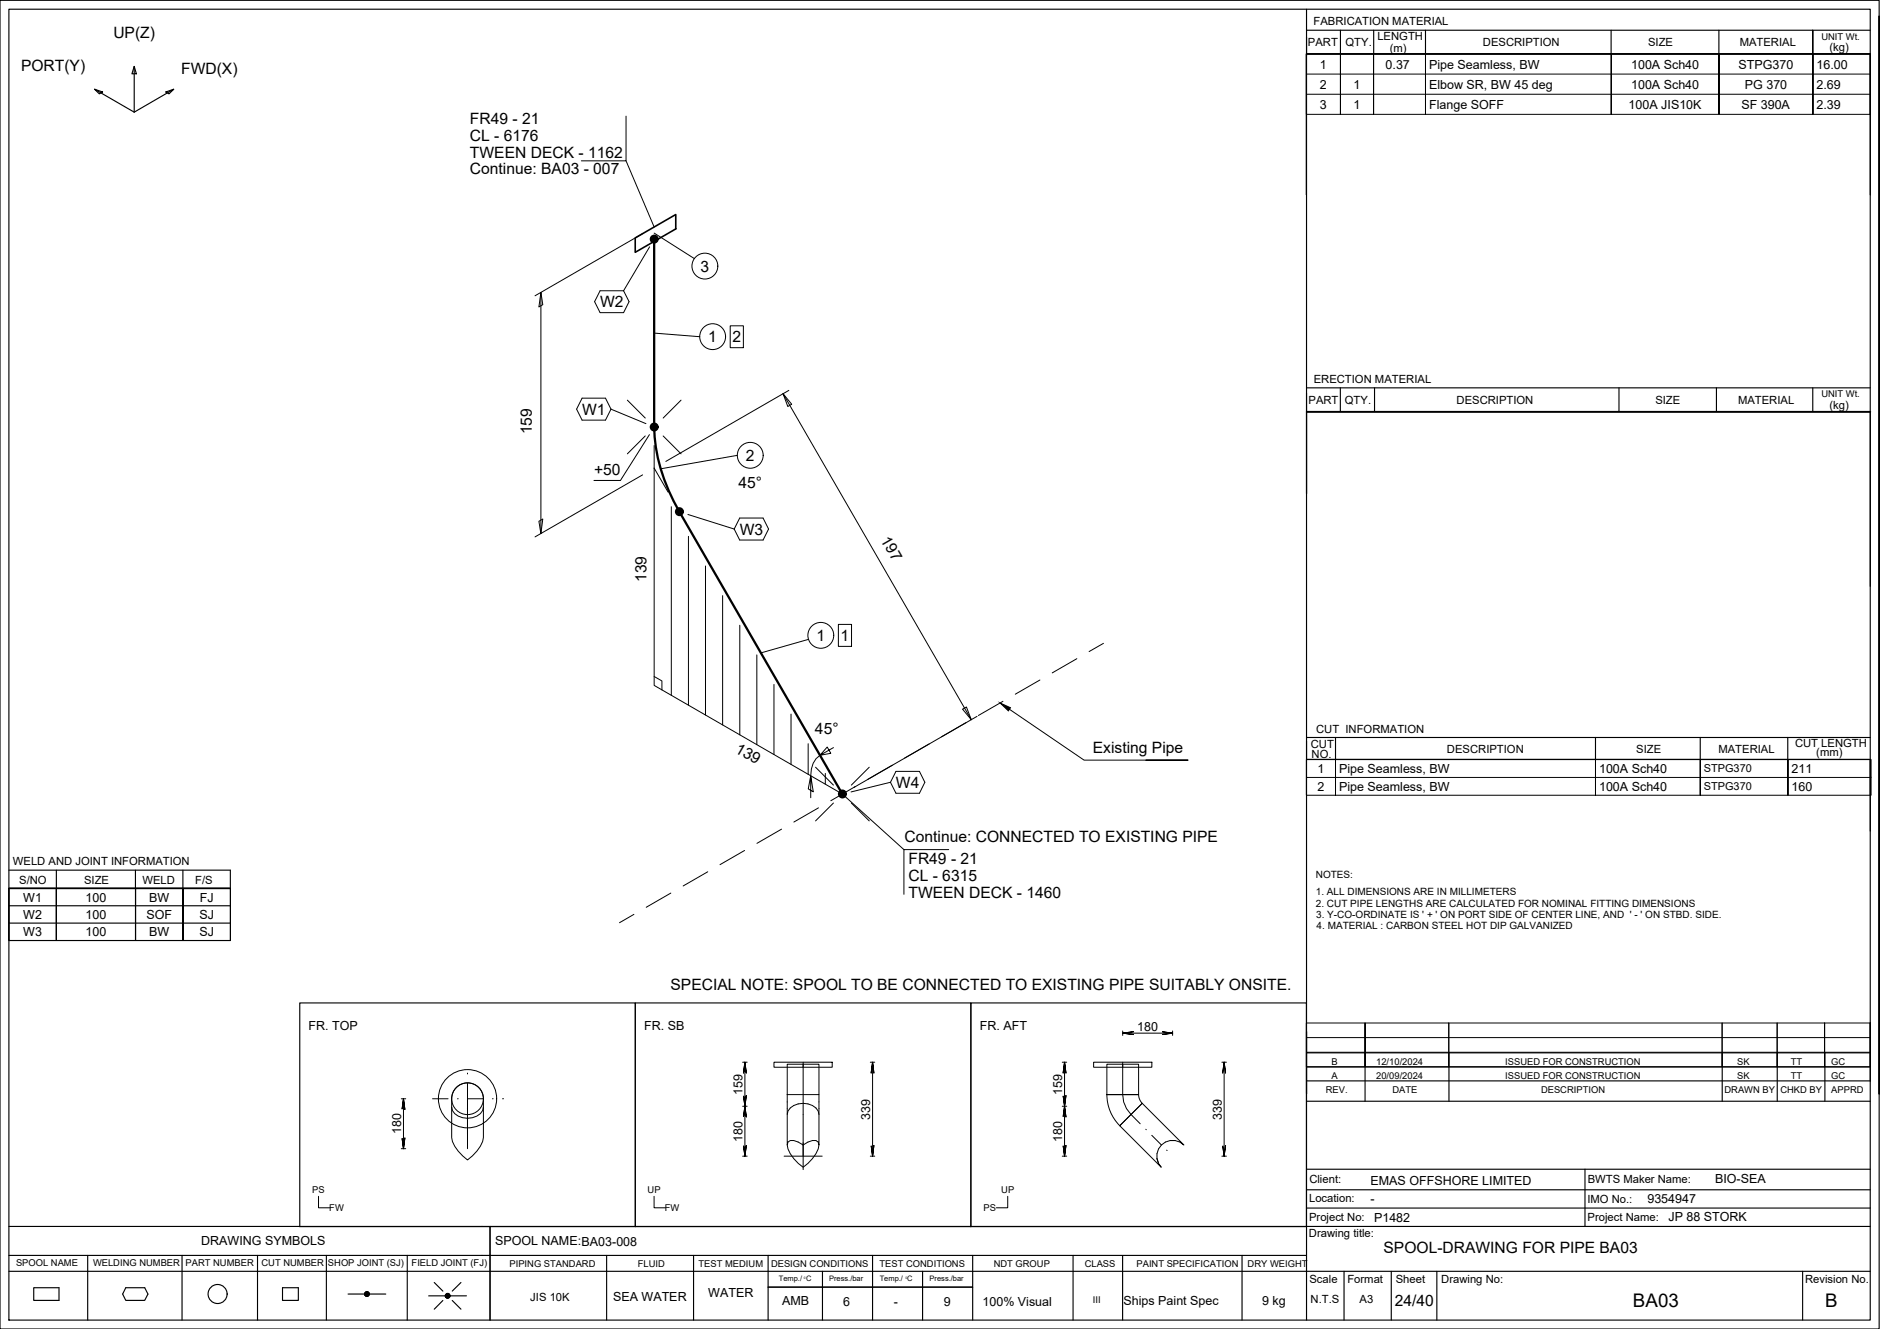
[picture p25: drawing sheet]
<svg xmlns="http://www.w3.org/2000/svg" width="420mm" height="297mm" viewBox="0 0 420 297" stroke-linecap="round" stroke-linejoin="round" font-family="sans-serif">
<defs><g id="words">
<g font-size="4.2">
<text x="365" y="292.1">BA03</text>
<text x="407.9" y="292.1">B</text>
</g>
<g font-size="3.5">
<text x="25.3" y="8.5">UP(Z)</text>
<text x="4.7" y="15.8">PORT(Y)</text>
<text x="40.5" y="16.6">FWD(X)</text>
<text x="105" y="27.7">FR49 - 21</text>
<text x="105" y="35.2">TWEEN DECK - 1162</text>
<text x="105" y="31.4">CL - 6176</text>
<text x="105" y="39">Continue: BA03 - 007</text>
<text x="156.5" y="60.7">3</text>
<text x="134.1" y="68.7">W2</text>
<text x="158.3" y="76.5">1</text>
<text x="163.7" y="76.5">2</text>
<text x="130.1" y="92.7">W1</text>
<text x="118.9" y="97.1" transform="rotate(-90 118.9 97.1)">159</text>
<text x="132.8" y="106.2">+50</text>
<text x="166.7" y="103">2</text>
<text x="165" y="109">45°</text>
<text x="165.3" y="119.5">W3</text>
<text x="196.7" y="120.7" transform="rotate(60 196.7 120.7)">197</text>
<text x="144.5" y="130.1" transform="rotate(-90 144.5 130.1)">139</text>
<text x="182.5" y="143.3">1</text>
<text x="187.9" y="143.3">1</text>
<text x="164.1" y="168" transform="rotate(30 164.1 168)">139</text>
<text x="182.1" y="164.1">45°</text>
<text x="244.2" y="168.3">Existing Pipe</text>
<text x="200.2" y="176.1">W4</text>
<text x="202.2" y="188.3">Continue: CONNECTED TO EXISTING PIPE</text>
<text x="203" y="193.2">FR49 - 21</text>
<text x="203" y="196.9">CL - 6315</text>
<text x="203" y="200.6">TWEEN DECK - 1460</text>
<text x="149.9" y="221.3">SPECIAL NOTE: SPOOL TO BE CONNECTED TO EXISTING PIPE SUITABLY ONSITE.</text>
<text x="309.2" y="280.1">SPOOL-DRAWING FOR PIPE BA03</text>
<text x="311.7" y="291.8">24/40</text>
</g>
<g font-size="2.8">
<text x="295" y="15.3">1</text>
<text x="309.7" y="15.3">0.37</text>
<text x="319.4" y="15.3">Pipe Seamless, BW</text>
<text x="364.5" y="15.3">100A Sch40</text>
<text x="388.6" y="15.3">STPG370</text>
<text x="406" y="15.3">16.00</text>
<text x="295" y="19.8">2</text>
<text x="302.5" y="19.8">1</text>
<text x="319.4" y="19.8">Elbow SR, BW 45 deg</text>
<text x="364.5" y="19.8">100A Sch40</text>
<text x="390" y="19.8">PG 370</text>
<text x="406" y="19.8">2.69</text>
<text x="295" y="24.3">3</text>
<text x="302.5" y="24.3">1</text>
<text x="319.4" y="24.3">Flange SOFF</text>
<text x="364" y="24.3">100A JIS10K</text>
<text x="389.2" y="24.3">SF 390A</text>
<text x="406" y="24.3">2.39</text>
<text x="294.4" y="172.7">1</text>
<text x="299.3" y="172.7">Pipe Seamless, BW</text>
<text x="357.4" y="172.7">100A Sch40</text>
<text x="400.4" y="172.7">211</text>
<text x="294.4" y="176.7">2</text>
<text x="299.3" y="176.7">Pipe Seamless, BW</text>
<text x="357.4" y="176.7">100A Sch40</text>
<text x="400.4" y="176.7">160</text>
<text x="5.2" y="201.5">W1</text>
<text x="19.1" y="201.5">100</text>
<text x="33.3" y="201.5">BW</text>
<text x="44.6" y="201.5">FJ</text>
<text x="5.2" y="205.4">W2</text>
<text x="5.2" y="209.3">W3</text>
<text x="19.1" y="205.4">100</text>
<text x="19.1" y="209.3">100</text>
<text x="32.7" y="205.4">SOF</text>
<text x="33.3" y="209.3">BW</text>
<text x="44.6" y="205.4">SJ</text>
<text x="44.6" y="209.3">SJ</text>
<text x="69" y="230.2">FR. TOP</text>
<text x="144" y="230.2">FR. SB</text>
<text x="219" y="230.2">FR. AFT</text>
<text x="254.2" y="230.4">180</text>
<text x="166" y="244.7" transform="rotate(-90 166 244.7)">159</text>
<text x="237.4" y="244.7" transform="rotate(-90 237.4 244.7)">159</text>
<text x="194.5" y="250.2" transform="rotate(-90 194.5 250.2)">339</text>
<text x="273.1" y="250.2" transform="rotate(-90 273.1 250.2)">339</text>
<text x="89.7" y="253.5" transform="rotate(-90 89.7 253.5)">180</text>
<text x="166" y="255.2" transform="rotate(-90 166 255.2)">180</text>
<text x="237.4" y="255.2" transform="rotate(-90 237.4 255.2)">180</text>
<text x="306.3" y="265">EMAS OFFSHORE LIMITED</text>
<text x="306.3" y="268.8">-</text>
<text x="368.2" y="268.9">9354947</text>
<text x="383.3" y="264.4">BIO-SEA</text>
<text x="307.1" y="273.1">P1482</text>
<text x="372.9" y="273">JP 88 STORK</text>
<text x="45" y="278.2">DRAWING SYMBOLS</text>
<text x="110.6" y="278.3">SPOOL NAME:BA03-008</text>
<text x="137" y="290.8">SEA WATER</text>
<text x="158.3" y="290">WATER</text>
<text x="174.8" y="291.7">AMB</text>
<text x="188.5" y="291.9">6</text>
<text x="199.7" y="291.9">-</text>
<text x="210.9" y="291.8">9</text>
<text x="219.6" y="291.9">100% Visual</text>
<text x="251.1" y="291.7">Ships Paint Spec</text>
<text x="282.1" y="291.7">9 kg</text>
</g>
<g font-size="2.5">
<text x="293.6" y="5.7">FABRICATION MATERIAL</text>
<text x="292.3" y="10.3">PART</text>
<text x="300.7" y="10.3">QTY.</text>
<text x="307.8" y="8.9">LENGTH</text>
<text x="310.6" y="11.5">(m)</text>
<text x="331.4" y="10.3">DESCRIPTION</text>
<text x="368.3" y="10.3">SIZE</text>
<text x="388.8" y="10.3">MATERIAL</text>
<text x="408.9" y="11.4">(kg)</text>
<text x="293.6" y="85.7">ERECTION MATERIAL</text>
<text x="292.4" y="90.2">PART</text>
<text x="300.6" y="90.2">QTY.</text>
<text x="325.5" y="90.2">DESCRIPTION</text>
<text x="370" y="90.2">SIZE</text>
<text x="388.4" y="90.2">MATERIAL</text>
<text x="408.9" y="91.3">(kg)</text>
<text x="292.9" y="167.2">CUT</text>
<text x="294.1" y="163.9">CUT INFORMATION</text>
<text x="401.2" y="167">CUT LENGTH</text>
<text x="293.1" y="169.4">NO.</text>
<text x="323.4" y="168.3">DESCRIPTION</text>
<text x="365.7" y="168.3">SIZE</text>
<text x="384" y="168.3">MATERIAL</text>
<text x="405.9" y="169">(mm)</text>
<text x="2.9" y="193.4">WELD AND JOINT INFORMATION</text>
<text x="4.3" y="197.5">S/NO</text>
<text x="18.8" y="197.5">SIZE</text>
<text x="31.9" y="197.5">WELD</text>
<text x="43.6" y="197.5">F/S</text>
<text x="292.6" y="268.6">Location:</text>
<text x="292.6" y="264.5">Client:</text>
<text x="354.8" y="268.9">IMO No.:</text>
<text x="354.9" y="264.3">BWTS Maker Name:</text>
<text x="292.6" y="272.8">Project No:</text>
<text x="354.8" y="272.8">Project Name:</text>
<text x="292.5" y="276.4">Drawing title:</text>
<text x="292.7" y="286.7">Scale</text>
<text x="301.1" y="286.7">Format</text>
<text x="311.9" y="286.7">Sheet</text>
<text x="322.1" y="286.7">Drawing No:</text>
<text x="403.4" y="286.7">Revision No.</text>
<text x="118.5" y="290.8">JIS 10K</text>
<text x="292.9" y="291.3">N.T.S</text>
<text x="303.9" y="291.3">A3</text>
</g>
<g font-size="2.4">
<text x="380.8" y="172.6">STPG370</text>
<text x="380.8" y="176.6">STPG370</text>
</g>
<g font-size="2.2">
<text x="294.1" y="196.3">NOTES:</text>
<text x="294.1" y="200">1. ALL DIMENSIONS ARE IN MILLIMETERS</text>
<text x="294.1" y="202.7">2. CUT PIPE LENGTHS ARE CALCULATED FOR NOMINAL FITTING DIMENSIONS</text>
<text x="294.2" y="205.1">3. Y-CO-ORDINATE IS ' + ' ON PORT SIDE OF CENTER LINE, AND ' - ' ON STBD. SIDE.</text>
<text x="294.3" y="207.7">4. MATERIAL : CARBON STEEL HOT DIP GALVANIZED</text>
</g>
<g font-size="2.1">
<text x="407.1" y="8.9">UNIT Wt.</text>
<text x="407.1" y="88.8">UNIT Wt.</text>
<text x="297.6" y="238.1">B</text>
<text x="307.6" y="238.1">12/10/2024</text>
<text x="336.4" y="238.1">ISSUED FOR CONSTRUCTION</text>
<text x="388.3" y="238.1">SK</text>
<text x="400.2" y="238.1">TT</text>
<text x="409.3" y="238.1">GC</text>
<text x="296.3" y="244.4">REV.</text>
<text x="297.6" y="241.2">A</text>
<text x="307.6" y="241.2">20/09/2024</text>
<text x="311.2" y="244.4">DATE</text>
<text x="336.4" y="241.2">ISSUED FOR CONSTRUCTION</text>
<text x="344.4" y="244.4">DESCRIPTION</text>
<text x="385.4" y="244.4">DRAWN BY</text>
<text x="388.3" y="241.2">SK</text>
<text x="397.9" y="244.4">CHKD BY</text>
<text x="400.2" y="241.2">TT</text>
<text x="409.3" y="244.4">APPRD</text>
<text x="409.3" y="241.2">GC</text>
<text x="69.8" y="266.7">PS</text>
<text x="144.7" y="266.7">UP</text>
<text x="223.8" y="266.7">UP</text>
<text x="73.6" y="270.7">FW</text>
<text x="148.6" y="270.7">FW</text>
<text x="219.8" y="270.7">PS</text>
<text x="3.6" y="283">SPOOL NAME</text>
<text x="20.8" y="282.9">WELDING NUMBER</text>
<text x="41.5" y="282.9">PART NUMBER</text>
<text x="58.4" y="282.9">CUT NUMBER</text>
<text x="73.3" y="282.9">SHOP JOINT (SJ)</text>
<text x="92" y="283">FIELD JOINT (FJ)</text>
<text x="113.9" y="283.1">PIPING STANDARD</text>
<text x="142.6" y="283.1">FLUID</text>
<text x="156.1" y="283.1">TEST MEDIUM</text>
<text x="172.3" y="283.1">DESIGN CONDITIONS</text>
<text x="196.6" y="283.1">TEST CONDITIONS</text>
<text x="222.1" y="283.1">NDT GROUP</text>
<text x="242.4" y="283.1">CLASS</text>
<text x="254" y="283.1">PAINT SPECIFICATION</text>
<text x="278.8" y="283.1">DRY WEIGHT</text>
<text x="244.2" y="291.3">III</text>
</g>
<g font-size="1.7">
<text x="174.1" y="286.4">Temp./ C</text>
<text x="185.3" y="286.4">Press./bar</text>
<text x="196.6" y="286.4">Temp./ C</text>
<text x="207.8" y="286.4">Press./bar</text>
</g>
<g font-size=".7">
<text x="179.7" y="285.8">0</text>
<text x="202.4" y="285.8">0</text>
</g>
</g></defs>
<g fill="none" stroke="#000" stroke-width=".22">
<path d="M292 12.1h126v13.5h-126zM292 16.6h126M292 12.1v13.5M299.6 12.1v13.5v-13.5M307 12.1v13.5v-13.5M318.6 12.1v13.5v-13.5M360.1 12.1v13.5v-13.5M384.2 12.1v13.5v-13.5M405.2 12.1v13.5v-13.5M418 12.1v13.5M139.9 26v9.9h-10M139.9 35.9l6.3 14.8"/>
<path d="M292 21.1h126M143.6 52.2l-24 13.9M145.2 55.2l-5.8 9.8M146.2 52.1l9 5.7M120.9 65.4l.4 2.7-.9 .5zM120.9 65.4v53.9M134.1 65h5.3l1.2 2.4-1.2 2.5h-5.3l-1.2-2.5zM146.2 74.5l10.2 .8M163.2 72.8h2.9v4.9h-2.9zM130.1 89h5.2l1.2 2.4-1.2 2.5h-5.2l-1.2-2.5zM136.5 91.4l7.9 3.3M140.2 89.4l4 4"/>
<path d="M144.2 97.4l-4 4M145.1 97.1l-6.4 10.3h-6M146.2 99.6v5M148.2 97.4l4 4M152.2 89.4l-4 4M175 88l1.9 2.3-.8 .6zM175 88l42.1 72.9M176.3 87.3l-27.5 15.8M418.1 92.1h-126.1h126.1M120.4 116.5l.9-.5-.4 3.3zM143.6 106.1l-24 13.9M146.2 104.6v48.6l42.1 24.3 13.7 12.4"/>
<path d="M146.2 104.6l3.1 5.4M150 113.2v42.2M153.7 115l10.4 3.2M153.9 119.9v37.7M164.8 101.8l-17.1 3M165.3 115.8h5.2l1.3 2.4-1.3 2.5h-5.2l-1.2-2.5zM157.7 126.5v33.3M161.5 133.1v28.9M165.3 139.7v24.5M187.4 139.6h2.9v4.9h-2.9zM146.2 151.2l1.7 1v2M169.1 146.4v20"/>
<path d="M173 153v15.6M176.8 159.6v11.3M180.7 142.9l-10.6 3M215.1 158.5l.9-.5 1.1 2.9zM224.2 156.7l-5.5 3.2M225.6 158.5l16.7 11.4h23.2h-9.4M232.4 152l-5.5 3.2M240.7 147.2l-5.5 3.2M246.6 143.8l-3.2 1.8M180.6 166.2v6.9M182.3 171.5l4 4M184.4 172.9v2.4"/>
<path d="M186.3 167.1l-3 1.7 2.4-.4-.8-1.4-1.6 1.8a5.1 5.1 0 0 0-2.1 4.6l.6 3.6-1.2-.7 .6-2.9v4.9M186.3 179.5l-4 4M190.3 179.5l4 4M191.2 175.8l-5.5 3.2M194.3 171.5l-4 4M199 174.8l-8.8 2.2M199.4 171l-5.5 3.2M200.2 172.4h5.3l1.2 2.4-1.2 2.5h-5.3l-1.2-2.5zM207.7 166.3l-5.5 3.1M218.4 160.1l-27.5 15.9M292 169.8h126.2v7.9h-126.2zM292 169.8v7.9"/>
<path d="M292 173.8h126.2M298.5 169.8v7.9v-7.9M356.6 169.8v7.9v-7.9M380 169.8v7.9v-7.9M399.6 169.8v7.9v-7.9M418 169.8v7.9M149.9 199.6l-5.5 3.2M158.2 194.8l-5.5 3.2M166.4 190.1l-5.5 3.2M174.7 185.3l-5.5 3.2M182.9 180.6l-5.5 3.1M212 189.9h-10v10"/>
<path d="M141.7 204.4l-3.2 1.8M104.5 239.8v.2M166 237.4h1M166.5 237.4l.3 2.4-.3-2.4-.3 2.4 .3-2.4v9.9l.3-2.4-.3 2.4-.3-2.4 .6 4.7-.3-2.3-.3 2.3 .3-2.3v11.1l.3-2.4-.3 2.4-.3-2.4 .3 2.4M173 237.4h13v1.1h-13zM175.9 237.9h7.1v6.8h-7.1zM179.5 237.4v24M194.5 237.4h1M195 237.4l.3 2.4-.3-2.4-.3 2.4 .3-2.4v21l.3-2.4-.3 2.4-.3-2.4 .3 2.4M237.4 237.4h1M237.9 237.4l.3 2.4-.3-2.4-.3 2.4 .3-2.4v9.9l.3-2.4-.3 2.4-.3-2.4 .6 4.7-.3-2.3-.3 2.3 .3-2.3v11.1l.3-2.4-.3 2.4-.3-2.4 .3 2.4M244.4 237.4h13v1.1h-13z"/>
<path d="M247.4 237.9h7.1v6.8h-7.1zM250.9 237.9v6.8l.2 1.6 .7 1.5 1 1.3M250.9 230.9l2.4 .3-2.4-.3 2.4-.3zM250.9 230.4v1M250.9 237.4v1.1M250.9 230.9h11.2M259.7 230.6l2.4 .3-2.4 .3 2.4-.3zM262.1 230.4v1M273.1 237.4h1M273.6 237.4l-.3 2.4 .3-2.4 .3 2.4zM273.6 237.4v21M292 228.6h126v9.8h-126z"/>
<path d="M292 228.6v9.8M292 235.2h126M292 231.9h126M305.1 228.6v9.8v-9.8M323.8 228.6v9.8M384.9 228.6v9.8M397.2 228.6v9.8M407.8 228.6v9.8v-9.8M418 228.6v9.8M89.7 245.6h1M89.7 256.7h1M89.9 254.3l.3 2.4 .3-2.4-.3 2.4z"/>
<path d="M90.2 245.6l-.3 2.4 .3-2.4 .3 2.4zM90.2 245.6v11.1M96.7 245.6h3.4M100.9 247.4v6.8a7.6 7.6 0 0 0 3.6 5.1 8.5 8.5 0 0 0 3.5-5.1v-6.8M102 243.1a3.6 3.6 0 0 1 4.3-.6 3.6 3.6 0 0 1 1.7 3.9 2.75 2.75 0 0 1-2.4 3.4 4.1 4.1 0 0 1-4.5-1.6l-.2-.8v-1.6a3.6 3.6 0 0 1 1.1-2.7zM102.2 245.6h.2M104.5 242.1v14.6M104.5 245.6h3.5M110 245.6h.2M112.3 245.6h.1M166 258.4h1M166 247.3h1"/>
<path d="M175.2 258.4h8.5M175.9 255.9a7.4 7.4 0 0 0 3.6 5 8.3 8.3 0 0 0 3.5-5M175.9 244.7v4.4M176.6 247.6a4.3 4.3 0 0 1 6.3 .7l.1 .8v6.8l-.1-.6-.5-.4h-.8l-1 .4-1.1 .6-1.1-.6-1-.4h-.8l-.5 .4-.2 .6v-6.8l.2-.8zM183 244.7v4.4M194.5 258.4h1M237.4 258.4h1M237.4 247.3h1M247.4 244.6h7.1l.1 .9 .7 1.1-5 5a9.9 9.9 0 0 1-2.9-7zM252.8 249.1l2 2.1M253.5 248.3l1.8-1.7 9.3 9.3a3.5 3.5 0 0 0-5 0 3.5 3.5 0 0 0-.1 5l-9.2-9.3zM256.1 252.4l.1 .1"/>
<path d="M257.4 253.8l2.1 2M260.7 257.1l.1 .1M261.5 254.9h1.1M273.1 258.4h1M273.3 256l.3 2.4 .3-2.4-.3 2.4zM71.2 267.4v2.5h2.6M146.2 267.4v2.5h2.6M225.2 267.4v2.5h-2.5"/>
<circle cx="157.5" cy="59.5" r="2.89"/>
<circle cx="159.3" cy="75.2" r="2.89"/>
<circle cx="167.7" cy="101.8" r="2.89"/>
<circle cx="183.4" cy="142" r="2.89"/>
<circle cx="104.5" cy="245.6" r="6.5"/>
<circle cx="104.5" cy="245.6" r="3.5"/>
</g>
<g fill="none" stroke="#000" stroke-width=".25">
<path d="M0 .1h420v296.9h-420zM2 2.1h416v292.9h-416zM21.1 19.9l1.8 .7-.7 .4zM21.1 19.9l8.9 5.2M30 14.8l.5 1.7h-1zM30 14.8v10.3M38.8 19.9l-8.8 5.2M292 2.1v292.9M292 6.8h126M299.6 6.8v5.3M307 6.8v5.3M318.6 6.8v5.3"/>
<path d="M360.1 6.8v5.3M384.2 6.8v5.3M405.1 6.8v5.3v-5.3M418 12.1h-126v31.5v-31.5h126v31.5M420 3.6v240.9v-240.9M37.1 20.6l1.7-.7-1 1.1zM292 92v18.3v-18.3h126zM292 86.7h126M299.6 86.7v5.3M307.2 86.7v5.3M361.8 86.7v5.3M383.6 86.7v5.3"/>
<path d="M405.1 86.7v5.2M418 92.1v38.9M292 169.7l126 .1v15.9M292 164.8h126M298.5 164.8v4.9M356.6 164.8v4.9M380 164.8v4.9M399.5 164.8v4.9M2 198.6h49.5v11.6h-49.5zM2 198.6v11.6M2 194.5h49.5v4.1h-49.5M12.6 198.6v11.6v-11.6"/>
<path d="M12.6 194.5v4.1M30.3 194.5v4.1M30.3 198.6v11.6v-11.6M40.9 194.5v4.1M40.9 198.6v11.6v-11.6M51.5 198.6h-49.5h49.5M51.5 198.6v11.6M2 206.3h49.5M2 202.4h49.5M67 224.2h75v50h-75zM142 224.2h75v50h-75zM217 224.2h75v50h-75z"/>
<path d="M292 230.6v13.9v-13.9M292 238.4h126M292 235.3h126M305.1 235.3v10.8M323.8 235.3v10.8M384.9 235.3v10.8M397.2 235.3v10.8M407.8 235.3v10.8M418 228.5v13.1M292 246.1h126M292 241.6h126M2 274.1h416"/>
<path d="M109.5 274.1v20.9M292 261.3h126M292 270h126M292 265.9h126M354.2 261.3v12.8M2 284.1h416M2 280.6h290M7.5 287.8h5.7v2.8h-5.7zM19.6 280.6v14.4M28.1 287.8h4.2l.8 1.4-.8 1.4h-4.2l-.7-1.4zM40.7 280.6v14.4M57.6 280.6v14.4"/>
<path d="M63.1 287.8h3.6v2.8h-3.6zM72.9 280.6v14.4M77.8 289.2h3.7M81.7 288.8l-.1 .2M81.9 288.7l-.4 .4M82 288.7l-.5 .6M82.1 288.7l-.6 .7M82.2 288.8l-.7 .6M82.3 288.8l-.7 .7M82.3 288.8l-.7 .8M82.4 288.9l-.7 .7M82.4 289l-.7 .7"/>
<path d="M82.5 289l-.7 .7M82.5 289.5l-.3 .2M82.5 289.1l-.6 .6M82.5 289.2l-.5 .5M82.5 289.3l-.4 .4M82.5 289.2h3.7M91 280.6v14.4M95.8 289.6h3.7M97 286.6l2 2M99 290.7l-2 1.9M99.9 289.1l-.3 .3M100 289.1l-.5 .5"/>
<path d="M100.1 289.1l-.6 .6M100.2 289.1l-.7 .7M100.2 289.2l-.6 .6M100.3 289.2l-.7 .7M100.4 289.2l-.7 .8M100.4 289.3l-.7 .7M100.5 289.4l-.7 .7M100.5 289.9l-.1 .1M100.5 289.5l-.6 .6M100.5 289.7l-.4 .4M100.6 289.6h3.6M100.6 289.6l-.6 .5"/>
<path d="M101.1 290.7l1.9 1.9M103 286.6l-1.9 2M135.6 280.6v14.4M155 280.6v14.4M171.7 287.7h45.7M171.7 280.6v14.4M183.8 284.1v10.9M195 280.6v14.4M206.2 284.1v10.9M217.4 280.6v14.4M239.8 280.6v14.4M250.9 280.7v14.3"/>
<path d="M277.6 280.6v14.4M300.4 284.1v10.9M310.9 284.1v10.9M321.1 284.1v10.9M402.9 284.1v10.9"/>
<circle cx="48.6" cy="289.2" r="2.13"/>
<circle cx="82" cy="289.2" r=".54"/>
<circle cx="100" cy="289.6" r=".54"/>
</g>
<path d="M142 53.2l9-5.3v3.3l-9 5.2z" fill="none" stroke="#000" stroke-width=".36"/>
<g fill="none" stroke="#000" stroke-width=".51">
<path d="M146.2 53.5v41.9a39.1 39.1 0 0 0 5.6 19l36.5 63.1"/>
<circle cx="146.2" cy="53.4" r=".75"/>
<circle cx="146.2" cy="53.4" r=".37"/>
<circle cx="146.2" cy="95.4" r=".75"/>
<circle cx="146.2" cy="95.4" r=".37"/>
<circle cx="151.8" cy="114.4" r=".75"/>
<circle cx="151.8" cy="114.4" r=".37"/>
<circle cx="188.3" cy="177.5" r=".75"/>
<circle cx="188.3" cy="177.5" r=".37"/>
</g>
<path d="M154.4 56.4v6.2M156.2 72.2v6.1M163 72.6v5.3M164.6 98.7v6.2M164.8 105.6v4.3M180.3 138.9v6.2M187.2 139.4v5.3" fill="none" stroke="#fff" stroke-width=".22"/>
<g fill="#fff" stroke="#fff" stroke-width=".22">
<path d="M154.4 62.6h6.2v-6.2zM154.4 56.4h6.2l-6.2 6.2z"/>
<path d="M162.3 72.2l-6.1 6.1h6.1zM156.2 72.2h6.1l-6.1 6.1z"/>
<path d="M170.8 98.7l-6.2 6.2h6.2zM164.6 98.7h6.2l-6.2 6.2z"/>
<path d="M186.5 138.9l-6.2 6.2h6.2zM180.3 138.9h6.2l-6.2 6.2z"/>
<path d="M166.3 72.6l-3.3 5.3h3.3zM163 72.6h3.3l-3.3 5.3z"/>
<path d="M190.5 139.4l-3.3 5.3h3.3zM187.2 139.4h3.3l-3.3 5.3z"/>
<path d="M164.8 109.9h5.7v-4.3zM164.8 105.6h5.7l-5.7 4.3z"/>
</g>
<path d="M223.5 157.1l2.3 1.1-.4 .7z" fill="#000" stroke="#000" stroke-width=".22"/>
<use href="#words"/>
</svg>
